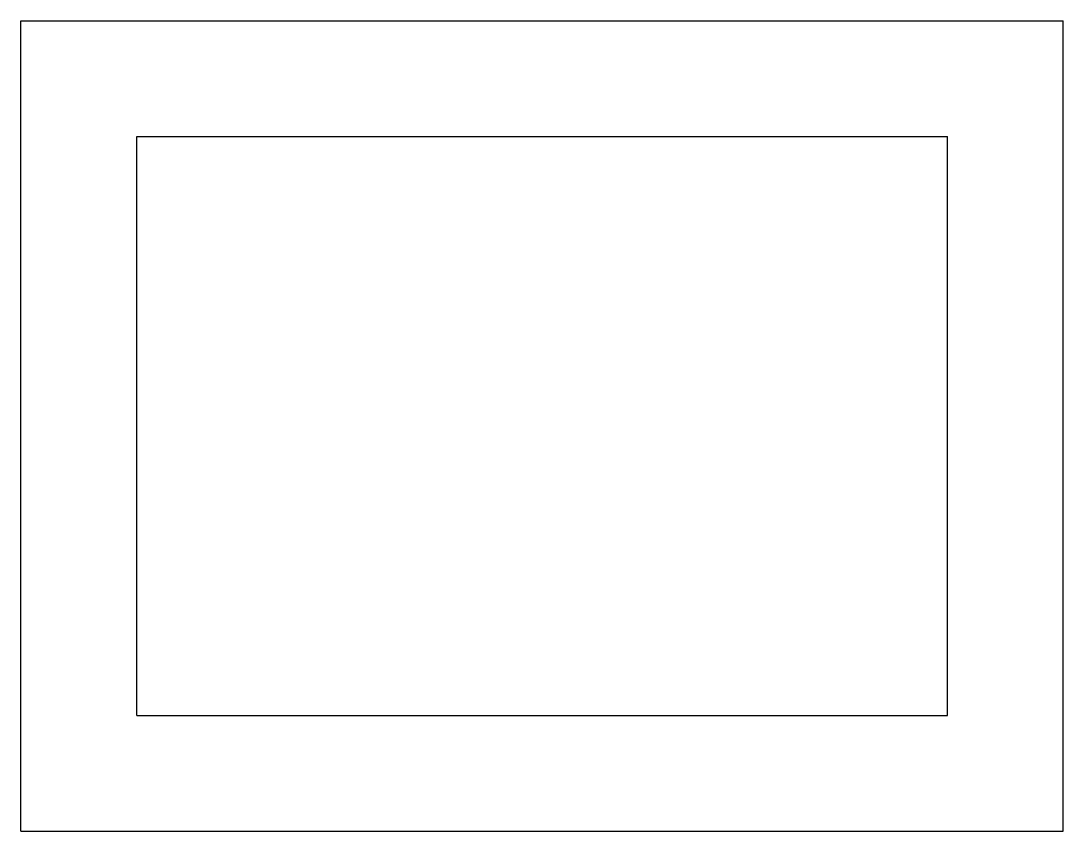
# Model space of a CAD drawing. Extents: x 69.772 to 69.952, y 425.142 to 425.282.
import ezdxf

# ---------------------------------------------------------------- set-up
doc = ezdxf.new("R2010")
doc.units = 0
doc.header["$MEASUREMENT"] = 0
doc.layers.add('LBA', color=1, linetype='CONTINUOUS')

msp = doc.modelspace()

# ---------------------------------------------------------------- linework, layer by layer
at = {"layer": 'LBA'}
for p, q in [((69.77182, 425.14164), (69.77182, 425.28164)), ((69.77182, 425.28164), (69.95182, 425.28164)), ((69.95182, 425.14164), (69.95182, 425.28164)), ((69.79182, 425.16164), (69.79182, 425.26164)), ((69.79182, 425.26164), (69.93182, 425.26164)), ((69.93182, 425.16164), (69.93182, 425.26164)), ((69.79182, 425.16164), (69.93182, 425.16164)), ((69.77182, 425.14164), (69.95182, 425.14164))]:
    msp.add_line(p, q, dxfattribs=at)

doc.saveas('drawing.dxf')
